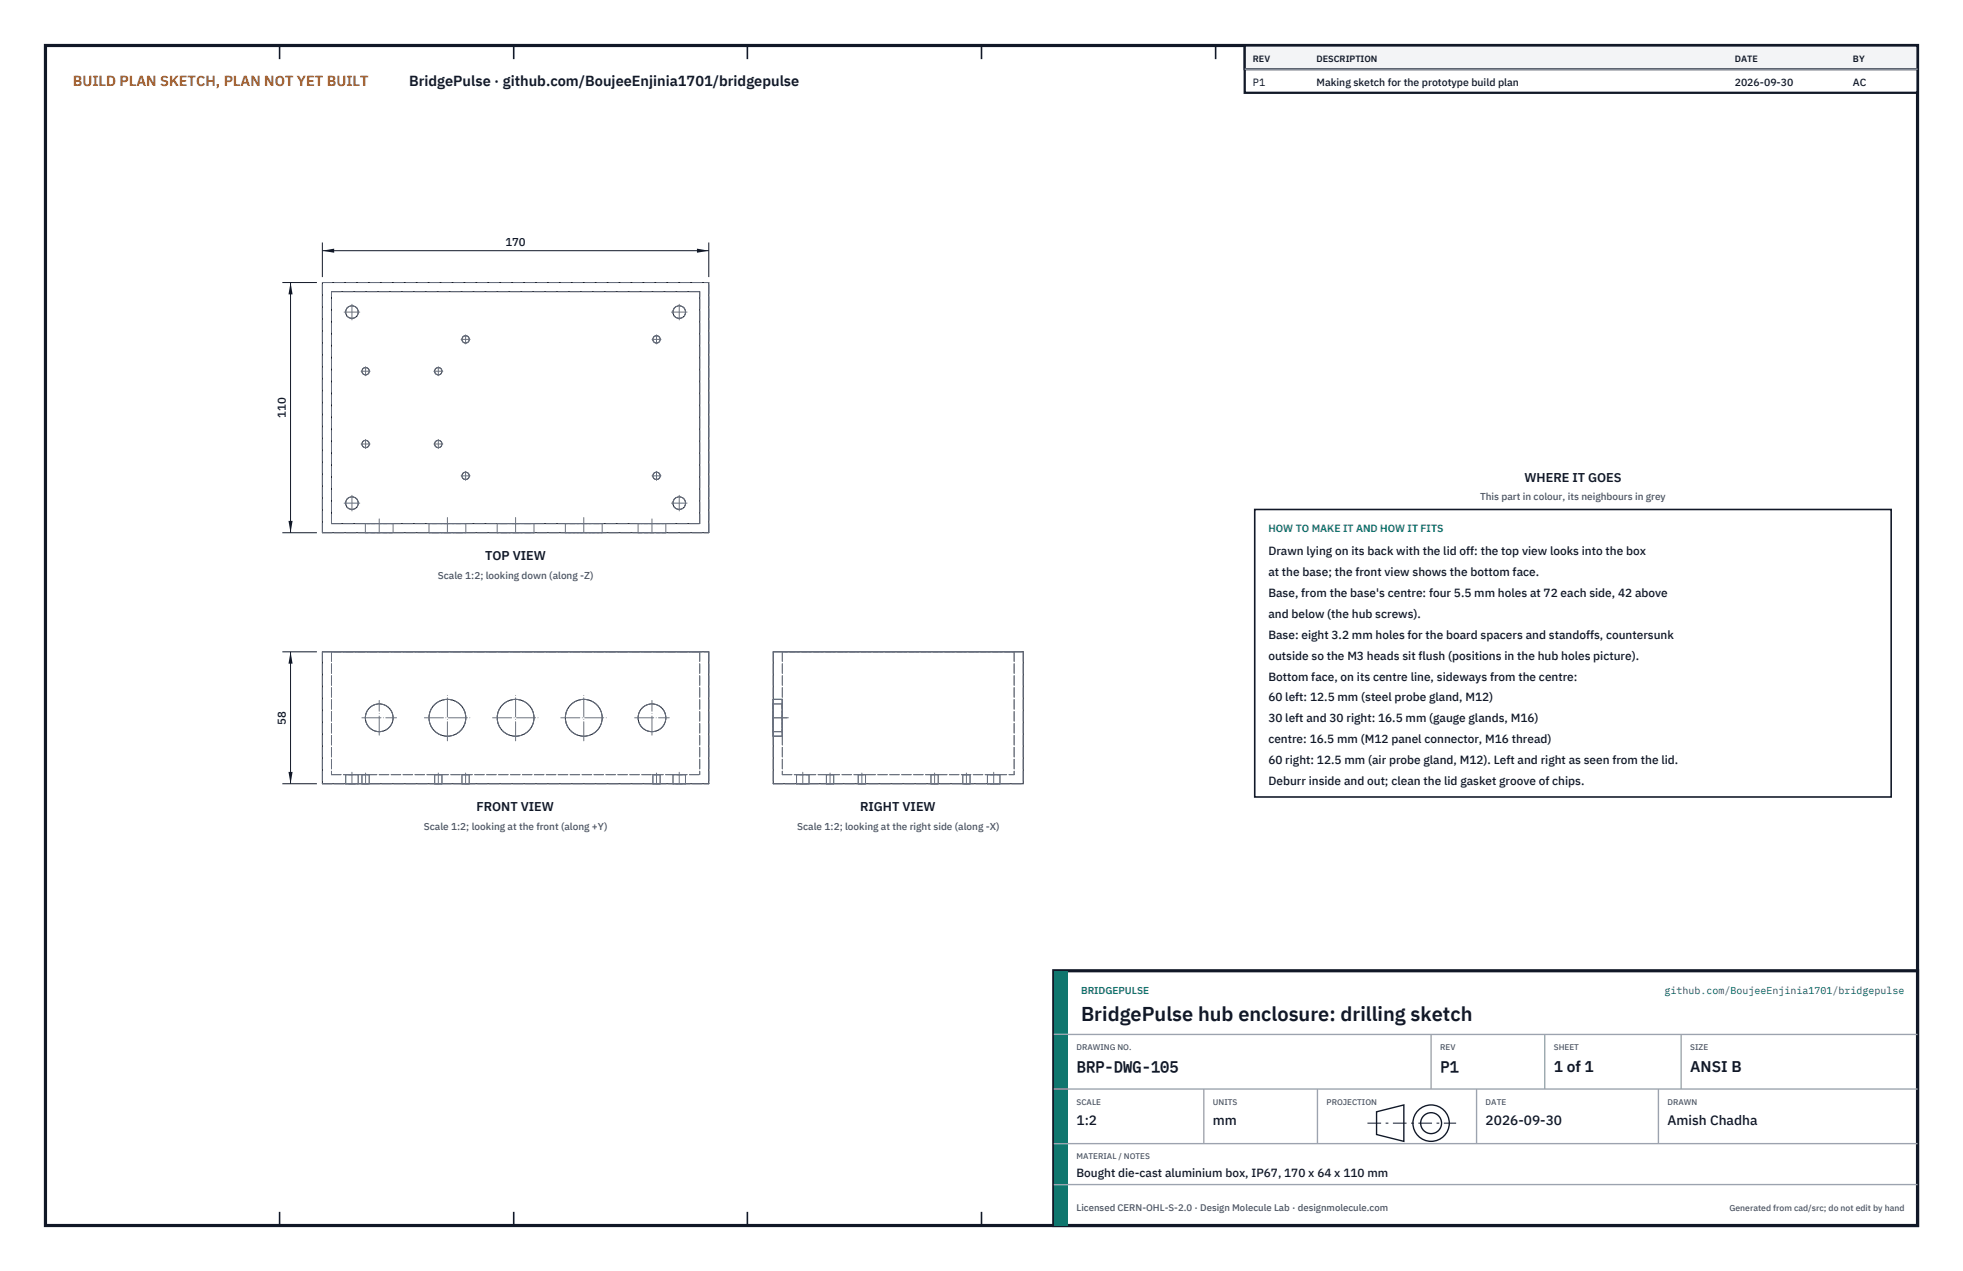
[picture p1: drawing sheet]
<svg xmlns="http://www.w3.org/2000/svg" width="432mm" height="279mm" viewBox="0 0 432 279" stroke-linecap="round" stroke-linejoin="round" font-family="sans-serif">
<defs><g id="words">
<text font-size="4.4" fill="#111827" x="237.8" y="224.4">BridgePulse hub enclosure: drilling sketch</text>
<g font-size="3.4" fill="#111827">
<text x="236.8" y="235.6">BRP-DWG-105</text>
<text x="316.8" y="235.6">P1</text>
<text x="341.8" y="235.6">1 of 1</text>
<text x="371.8" y="235.6">ANSI B</text>
</g>
<text font-size="3.2" fill="#b45309" x="16" y="19">BUILD PLAN SKETCH, PLAN NOT YET BUILT</text>
<text font-size="3.2" fill="#111827" x="90" y="19">BridgePulse · github.com/BoujeeEnjinia1701/bridgepulse</text>
<g font-size="3" fill="#111827">
<text x="236.8" y="247.2">1:2</text>
<text x="266.8" y="247.2">mm</text>
<text x="326.8" y="247.2">2026-09-30</text>
<text x="366.8" y="247.2">Amish Chadha</text>
</g>
<g font-size="2.8" fill="#111827">
<text x="335.3" y="106">WHERE IT GOES</text>
<text x="106.7" y="123.2">TOP VIEW</text>
<text x="104.8" y="178.4">FRONT VIEW</text>
<text x="189.2" y="178.4">RIGHT VIEW</text>
</g>
<g font-size="2.6" fill="#111827">
<text x="279" y="122">Drawn lying on its back with the lid off: the top view looks into the box</text>
<text x="279" y="126.6">at the base; the front view shows the bottom face.</text>
<text x="279" y="131.2">Base, from the base's centre: four 5.5 mm holes at 72 each side, 42 above</text>
<text x="279" y="135.8">and below (the hub screws).</text>
<text x="279" y="140.4">Base: eight 3.2 mm holes for the board spacers and standoffs, countersunk</text>
<text x="279" y="145">outside so the M3 heads sit flush (positions in the hub holes picture).</text>
<text x="279" y="149.6">Bottom face, on its centre line, sideways from the centre:</text>
<text x="279" y="154.2">60 left: 12.5 mm (steel probe gland, M12)</text>
<text x="279" y="158.8">30 left and 30 right: 16.5 mm (gauge glands, M16)</text>
<text x="279" y="163.4">centre: 16.5 mm (M12 panel connector, M16 thread)</text>
<text x="279" y="168">60 right: 12.5 mm (air probe gland, M12). Left and right as seen from the lid.</text>
<text x="279" y="172.6">Deburr inside and out; clean the lid gasket groove of chips.</text>
<text x="236.8" y="258.8">Bought die-cast aluminium box, IP67, 170 x 64 x 110 mm</text>
</g>
<g font-size="2.5" fill="#111827">
<text x="111.2" y="54.1">170</text>
<text x="62.9" y="91.9" transform="rotate(-90 62.9 91.9)">110</text>
<text x="62.9" y="159.3" transform="rotate(-90 62.9 159.3)">58</text>
</g>
<g font-size="2.3" fill="#111827">
<text x="275.6" y="18.8">P1</text>
<text x="289.6" y="18.8">Making sketch for the prototype build plan</text>
<text x="381.6" y="18.8">2026-09-30</text>
<text x="407.6" y="18.8">AC</text>
</g>
<text font-size="2.3" fill="#0f766e" x="279" y="117">HOW TO MAKE IT AND HOW IT FITS</text>
<g font-size="2.2" fill="#4b5563">
<text x="325.6" y="110">This part in colour, its neighbours in grey</text>
<text x="96.3" y="127.2">Scale 1:2; looking down (along -Z)</text>
<text x="93.2" y="182.4">Scale 1:2; looking at the front (along +Y)</text>
<text x="175.4" y="182.4">Scale 1:2; looking at the right side (along -X)</text>
</g>
<g font-size="2.2" fill="#0f766e">
<text x="237.8" y="218.4">BRIDGEPULSE</text>
<text x="366.1" y="218.4">github.com/BoujeeEnjinia1701/bridgepulse</text>
</g>
<text font-size="2.1" fill="#4b5563" x="236.8" y="266.2">Licensed CERN-OHL-S-2.0 · Design Molecule Lab · designmolecule.com</text>
<g font-size="2" fill="#111827">
<text x="275.6" y="13.6">REV</text>
<text x="289.6" y="13.6">DESCRIPTION</text>
<text x="381.6" y="13.6">DATE</text>
<text x="407.6" y="13.6">BY</text>
</g>
<text font-size="1.9" fill="#4b5563" x="380.4" y="266.2">Generated from cad/src; do not edit by hand</text>
<g font-size="1.8" fill="#4b5563">
<text x="236.8" y="230.8">DRAWING NO.</text>
<text x="316.8" y="230.8">REV</text>
<text x="341.8" y="230.8">SHEET</text>
<text x="371.8" y="230.8">SIZE</text>
<text x="236.8" y="242.8">SCALE</text>
<text x="266.8" y="242.8">UNITS</text>
<text x="291.8" y="242.8">PROJECTION</text>
<text x="326.8" y="242.8">DATE</text>
<text x="366.8" y="242.8">DRAWN</text>
<text x="236.8" y="254.8">MATERIAL / NOTES</text>
</g>
</g></defs>
<path d="M10 10h411.8v259.4h-411.8z" fill="none" stroke="#111827" stroke-width=".7" stroke-linecap="butt"/>
<g fill="none" stroke="#111827" stroke-width=".35">
<path d="M61.5 10v3M113 10v3M164.4 10v3M215.9 10v3M267.4 10v3M318.9 10v3M370.3 10v3M61.5 266.4v3M113 266.4v3M164.4 266.4v3M215.9 266.4v3M267.4 266.4v3"/>
<path d="M318.9 266.4v3M370.3 266.4v3"/>
</g>
<g fill="none" stroke="#111727" stroke-width=".22">
<path d="M70.9 62.1h85v55h-85zM72.9 64.1h81v51h-81zM70.9 143.3h85v29h-85zM170.1 143.3h55v29h-55z"/>
<circle cx="77.4" cy="68.6" r="1.39"/>
<circle cx="102.4" cy="74.6" r=".81"/>
<circle cx="144.4" cy="74.6" r=".81"/>
<circle cx="149.4" cy="68.6" r="1.39"/>
<circle cx="80.4" cy="81.6" r=".81"/>
<circle cx="80.4" cy="97.6" r=".81"/>
<circle cx="96.4" cy="81.6" r=".81"/>
<circle cx="96.4" cy="97.6" r=".81"/>
<circle cx="77.4" cy="110.6" r="1.39"/>
<circle cx="102.4" cy="104.6" r=".81"/>
<circle cx="144.4" cy="104.6" r=".81"/>
<circle cx="149.4" cy="110.6" r="1.39"/>
<circle cx="83.4" cy="157.8" r="3.1"/>
<circle cx="98.4" cy="157.8" r="4.1"/>
<circle cx="113.4" cy="157.8" r="4"/>
<circle cx="128.4" cy="157.8" r="4.1"/>
<circle cx="143.4" cy="157.8" r="3.1"/>
</g>
<g fill="none" stroke="#6a7180" stroke-width=".22" stroke-dasharray="2.1 .5">
<path d="M70.9 62.1h85M72.9 64.1h81M70.9 117.1v-55M70.9 117.1h85M72.9 115.1h81M72.9 115.1v-51M80.4 117.1h6.1M80.4 115.1h6.1M80.4 117.1v-2M86.5 117.1h-6.1M86.5 115.1h-6.1M86.5 117.1v-2"/>
<path d="M94.4 117.1h8.1M94.4 115.1h8.1M94.4 117.1v-2M102.5 117.1h-8.1M102.5 115.1h-8.1M102.5 117.1v-2M109.4 117.1h8.1M109.4 115.1h8.1M109.4 117.1v-2M117.5 117.1h-8.1M117.5 115.1h-8.1M117.5 117.1v-2"/>
<path d="M124.4 117.1h8.1M124.4 115.1h8.1M124.4 117.1v-2M132.5 117.1h-8.1M132.5 115.1h-8.1M132.5 117.1v-2M140.4 117.1h6.1M140.4 115.1h6.1M140.4 117.1v-2M146.5 117.1h-6.1M146.5 115.1h-6.1M146.5 117.1v-2"/>
<path d="M153.9 115.1v-51M155.9 117.1v-55M70.9 143.3v29M70.9 143.3h85M72.9 143.3h81M72.9 143.3v27M153.9 143.3v27M155.9 143.3v29M170.1 143.3h55M170.1 143.3v29M170.1 157.8v3M170.1 154.7v3.1"/>
<path d="M170.1 157.8v4M170.1 153.7v4.1M170.1 154.7h2M170.1 153.7h2M172.1 143.3v27M172.1 157.8v3M172.1 154.7v3.1M172.1 157.8v4M172.1 153.7v4.1M223.1 143.3h-51M223.1 143.3v27M225.1 143.3v29"/>
<path d="M70.9 172.3h85M72.9 170.3h81M76 172.3h2.8M76 170.3h2.8M76 172.3v-2M78.8 172.3h-2.8M78.8 170.3h-2.8M78.8 172.3v-2M79.6 172.3h1.6M79.6 170.3h1.6M79.6 172.3v-2M81.2 172.3h-1.6"/>
<path d="M81.2 170.3h-1.6M81.2 172.3v-2M95.6 172.3h1.6M95.6 170.3h1.6M95.6 172.3v-2M97.2 172.3h-1.6M97.2 170.3h-1.6M97.2 172.3v-2M101.6 172.3h1.6M101.6 170.3h1.6M101.6 172.3v-2M103.2 172.3h-1.6"/>
<path d="M103.2 170.3h-1.6M103.2 172.3v-2M143.6 172.3h1.6M143.6 170.3h1.6M143.6 172.3v-2M145.2 172.3h-1.6M145.2 170.3h-1.6M145.2 172.3v-2M148 172.3h2.8M148 170.3h2.8M148 172.3v-2M150.8 172.3h-2.8"/>
<path d="M150.8 170.3h-2.8M150.8 172.3v-2M170.1 172.3h55M170.1 160.8v-6.1M170.1 161.8v-8.1M170.1 160.8h2M170.1 161.8h2M172.1 170.3h51M172.1 160.8v-6.1M172.1 161.8v-8.1M175.2 172.3h1.4M175.2 170.3h1.4"/>
<path d="M175.2 172.3v-2M176.6 172.3h1.4M176.6 170.3h1.4M178 172.3h-2.8M178 170.3h-2.8M178 172.3v-2M181.8 172.3h.8M181.8 170.3h.8M181.8 172.3v-2M182.6 172.3h.8M182.6 170.3h.8M183.4 172.3h-1.6"/>
<path d="M183.4 170.3h-1.6M183.4 172.3v-2M188.8 172.3h.8M188.8 170.3h.8M188.8 172.3v-2M189.6 172.3h.8M189.6 170.3h.8M190.4 172.3h-1.6M190.4 170.3h-1.6M190.4 172.3v-2M204.8 172.3h.8M204.8 170.3h.8"/>
<path d="M204.8 172.3v-2M205.6 172.3h.8M205.6 170.3h.8M206.4 172.3h-1.6M206.4 170.3h-1.6M206.4 172.3v-2M211.8 172.3h.8M211.8 170.3h.8M211.8 172.3v-2M212.6 172.3h.8M212.6 170.3h.8M213.4 172.3h-1.6"/>
<path d="M213.4 170.3h-1.6M213.4 172.3v-2M217.2 172.3h1.4M217.2 170.3h1.4M217.2 172.3v-2M218.6 172.3h1.4M218.6 170.3h1.4M220 172.3h-2.8M220 170.3h-2.8M220 172.3v-2"/>
<circle cx="77.4" cy="68.6" r="1.39"/>
<circle cx="102.4" cy="74.6" r=".81"/>
<circle cx="144.4" cy="74.6" r=".81"/>
<circle cx="149.4" cy="68.6" r="1.39"/>
<circle cx="80.4" cy="81.6" r=".81"/>
<circle cx="80.4" cy="97.6" r=".81"/>
<circle cx="96.4" cy="81.6" r=".81"/>
<circle cx="96.4" cy="97.6" r=".81"/>
<circle cx="77.4" cy="110.6" r="1.39"/>
<circle cx="102.4" cy="104.6" r=".81"/>
<circle cx="144.4" cy="104.6" r=".81"/>
<circle cx="149.4" cy="110.6" r="1.39"/>
<circle cx="83.4" cy="157.8" r="3.1"/>
<circle cx="98.4" cy="157.8" r="4.1"/>
<circle cx="113.4" cy="157.8" r="4"/>
<circle cx="128.4" cy="157.8" r="4.1"/>
<circle cx="143.4" cy="157.8" r="3.1"/>
</g>
<g fill="none" stroke="#6a7180" stroke-width=".22" stroke-dasharray="4.2 .5 0 .5">
<path d="M75.7 68.6h3.4M77.4 70.3v-3.4M101.4 74.6h2M102.4 75.6v-2M143.4 74.6h2M144.4 75.6v-2M147.7 68.6h3.4M149.4 70.3v-3.4M79.4 97.6h2M79.4 81.6h2M80.4 98.6v-2M80.4 82.6v-2"/>
<path d="M95.4 97.6h2M95.4 81.6h2M96.4 98.6v-2M96.4 82.6v-2M75.7 110.6h3.4M77.4 112.3v-3.4M83.4 117.1v-3M98.4 117.1v-3.3M101.4 104.6h2M102.4 105.6v-2M113.4 117.1v-3.3M128.4 117.1v-3.3"/>
<path d="M143.4 117.1v-3M143.4 104.6h2M144.4 105.6v-2M147.7 110.6h3.4M149.4 112.3v-3.4M79.6 157.8h7.6M93.4 157.8h10.1M108.4 157.8h10.1M123.4 157.8h10.1M139.6 157.8h7.6M170.1 157.8h3M170.1 157.8h3.3"/>
<path d="M77.4 172.3v-2.5M80.4 172.3v-2.4M83.4 161.6v-7.6M96.4 172.3v-2.4M98.4 162.9v-10.2M102.4 172.3v-2.4M113.4 162.9v-10.2M128.4 162.9v-10.2M143.4 161.6v-7.6M144.4 172.3v-2.4M149.4 172.3v-2.5M176.6 172.3v-2.5"/>
<path d="M182.6 172.3v-2.4M189.6 172.3v-2.4M205.6 172.3v-2.4M212.6 172.3v-2.4M218.6 172.3v-2.5"/>
</g>
<path d="M70.9 53.3v7.6M70.9 55.1h85M155.9 53.3v7.6" fill="none" stroke="#111827" stroke-width=".22"/>
<path d="M70.9 55.1l2.6-.4v.9zM153.3 54.7v.9l2.6-.5z" fill="#111827"/>
<path d="M62.1 62.1h7.6M63.9 62.1v55M62.1 117.1h7.6" fill="none" stroke="#111827" stroke-width=".22"/>
<path d="M63.9 62.1l-.4 2.6h.9zM63.5 114.5h.9l-.5 2.6z" fill="#111827"/>
<path d="M62.1 143.3h7.6M63.9 143.3v29M62.1 172.3h7.6" fill="none" stroke="#111827" stroke-width=".22"/>
<path d="M63.9 143.3l-.4 2.6h.9zM63.5 169.7h.9l-.5 2.6z" fill="#111827"/>
<path d="M276 112h140v63.2h-140z" fill="#fff" stroke="#111827" stroke-width=".35"/>
<path d="M273.8 10h148v10.4h-148z" fill="#fff" stroke="#111827" stroke-width=".5"/>
<path d="M273.8 10h148v5.2h-148z" fill="#f3f4f6" stroke="#111827" stroke-width=".5"/>
<path d="M273.8 15.2h148" fill="none" stroke="#9ca3af" stroke-width=".3"/>
<path d="M231.8 213.4h190v56h-190z" fill="#fff" stroke="#111827" stroke-width=".7" stroke-linecap="butt"/>
<path d="M231.8 213.4h3v56h-3z" fill="#0f766e"/>
<path d="M231.8 227.4h190M231.8 239.4h190M264.8 239.4v12M289.8 239.4v12M314.8 227.4v12M324.8 239.4v12M339.8 227.4v12M364.8 239.4v12M369.8 227.4v12M231.8 251.4h190M231.8 260.4h190" fill="none" stroke="#9ca3af" stroke-width=".3"/>
<g fill="none" stroke="#111827" stroke-width=".3">
<path d="M302.8 244.4l6-1.5v8l-6-1.5z"/>
<circle cx="314.8" cy="246.9" r="4"/>
<circle cx="314.8" cy="246.9" r="2.3"/>
</g>
<path d="M300.8 246.9h19.5" fill="none" stroke="#111827" stroke-width=".22" stroke-dasharray="3 1 .6 1" stroke-linecap="butt"/>
<use href="#words"/>
</svg>
